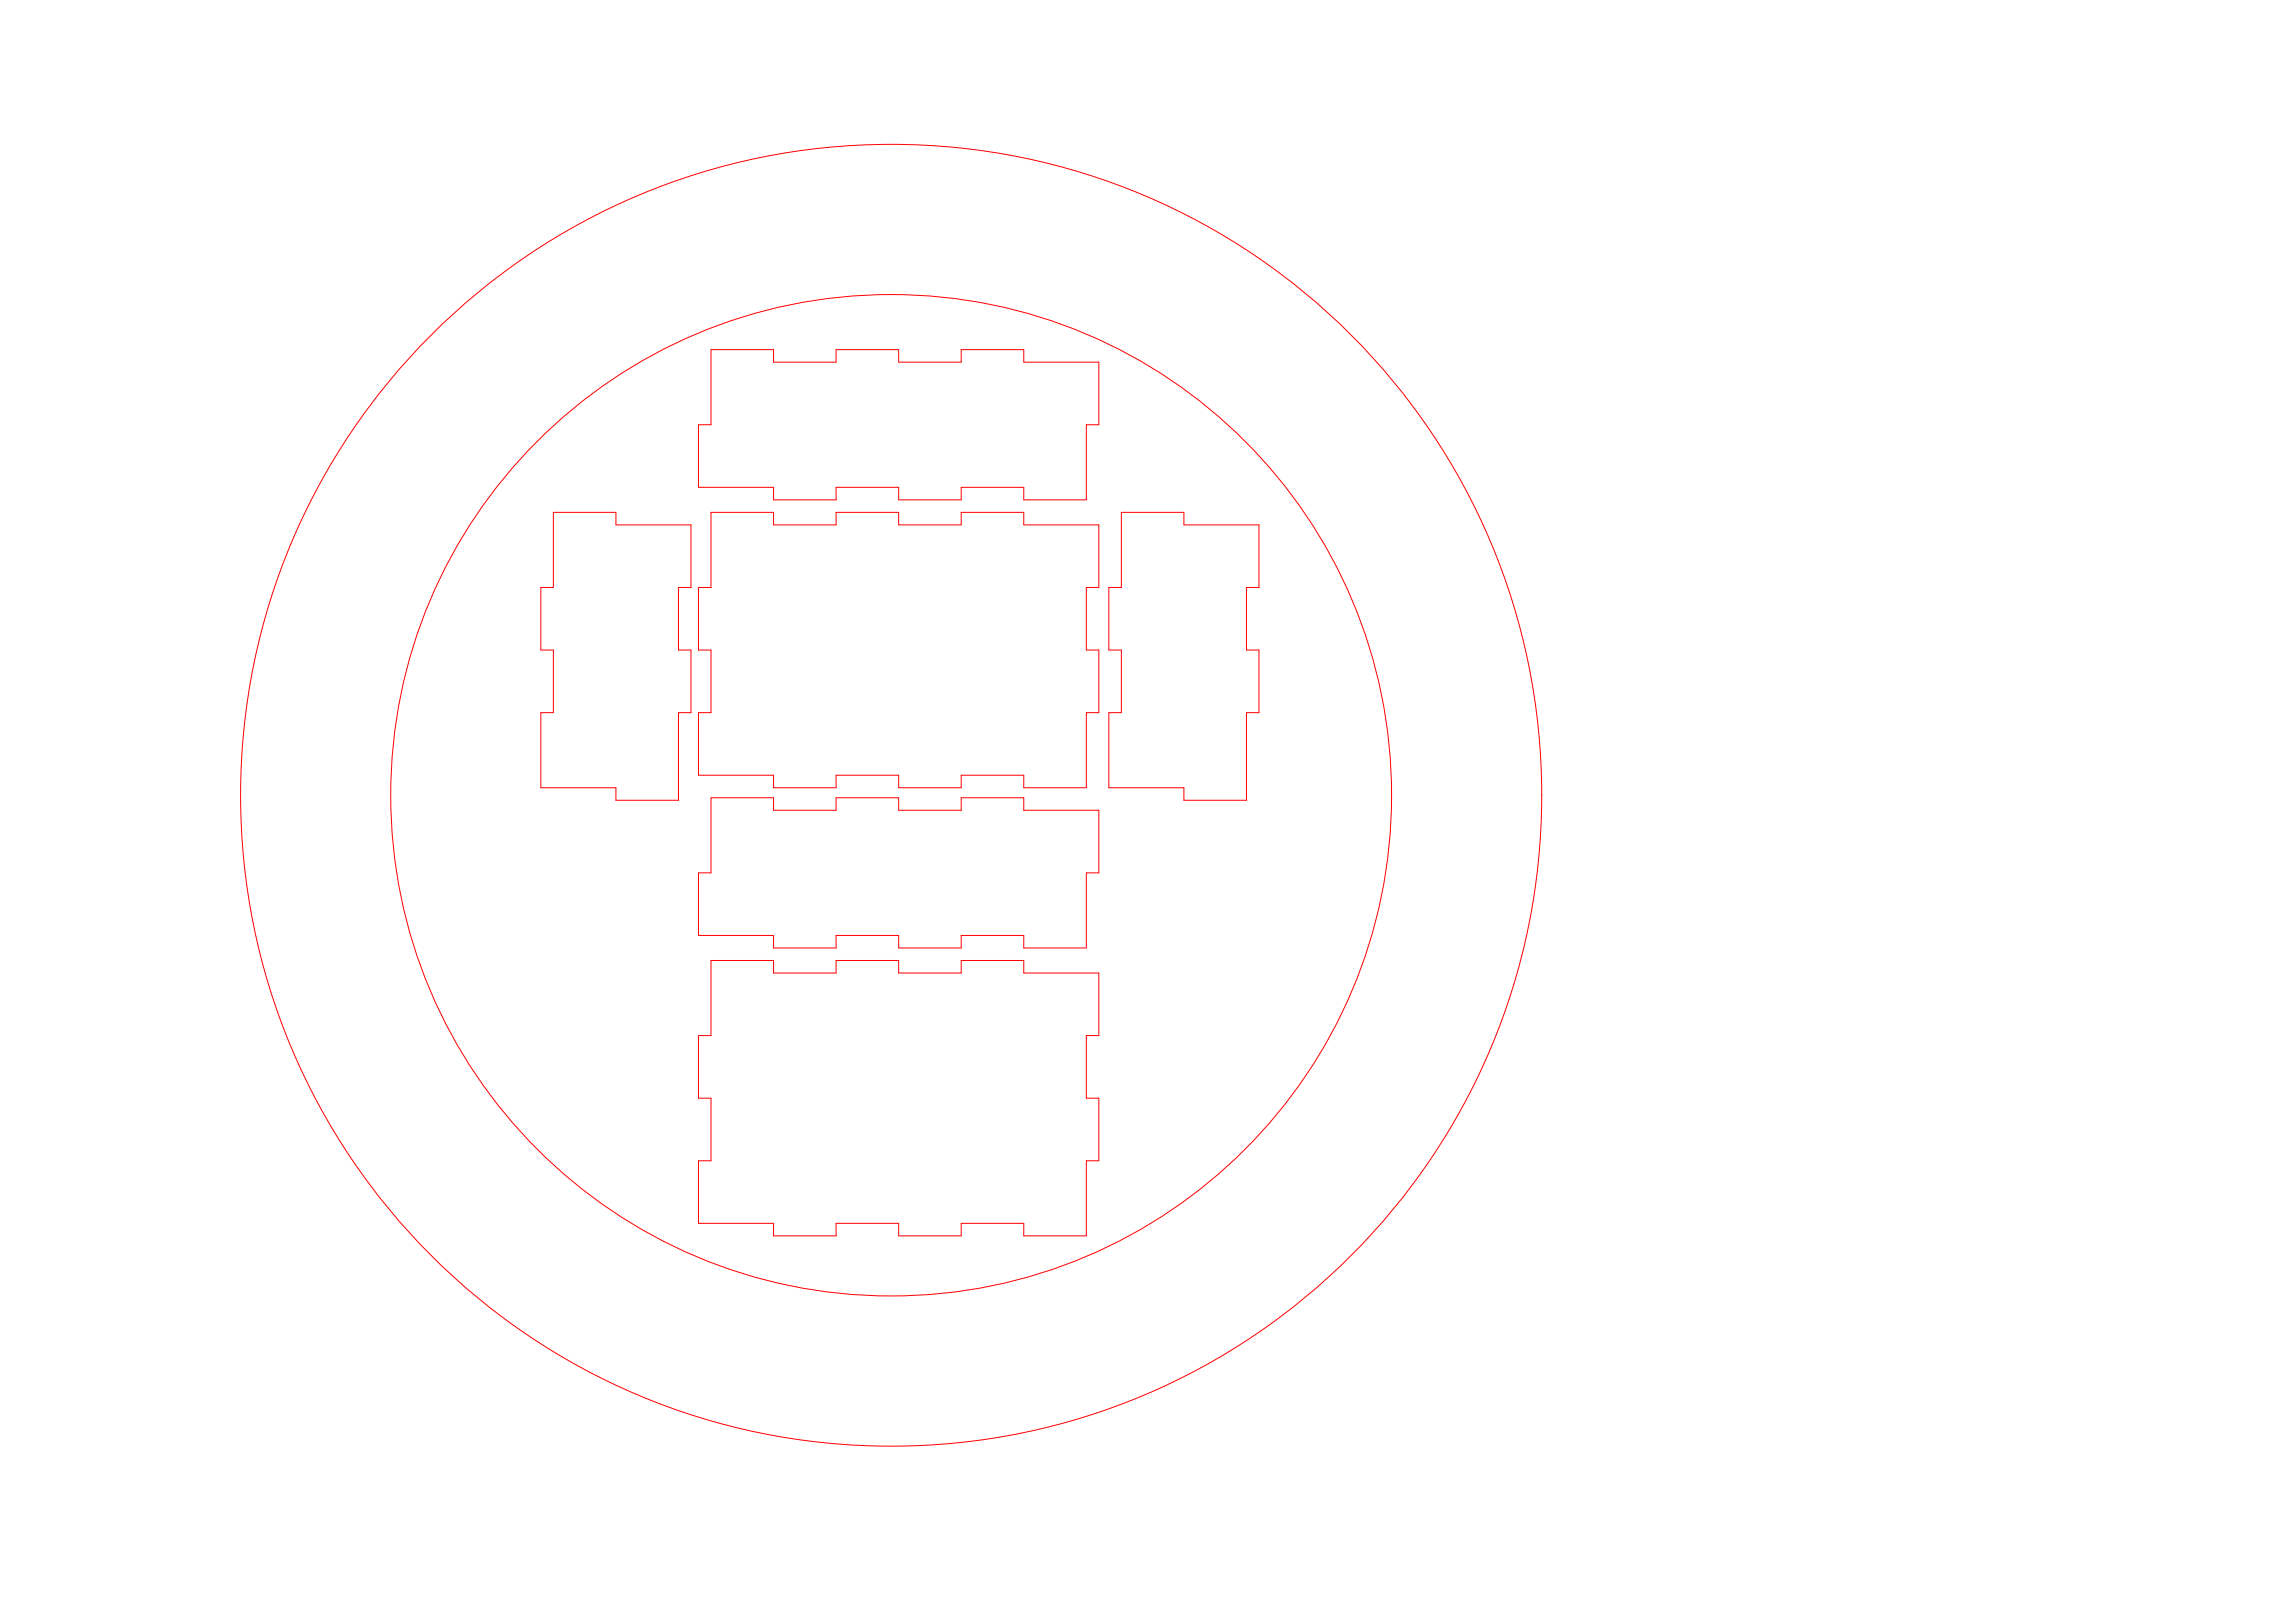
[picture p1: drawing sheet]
<svg xmlns="http://www.w3.org/2000/svg" width="841mm" height="594mm" viewBox="0 0 841 594" stroke-linecap="round" stroke-linejoin="round" font-family="sans-serif">
<!-- layer: Fullcut -->
<g fill="none" stroke="#f00" stroke-width=".37">
<path d="M260.6 128.1h22.9v4.5h22.9v-4.5h22.9v4.5h22.9v-4.5h23v4.5h27.5v23h-4.6v27.5h-22.9v-4.6h-23v4.6h-22.9v-4.6h-22.9v4.6h-22.9v-4.6h-27.5v-22.9h4.6zM202.8 187.7h22.9v4.5h27.5v23h-4.6v22.9h4.6v22.9h-4.6v32.1h-22.9v-4.6h-27.5v-27.5h4.6v-22.9h-4.6v-22.9h4.6zM260.6 187.7h22.9v4.5h22.9v-4.5h22.9v4.5h22.9v-4.5h23v4.5h27.5v23h-4.6v22.9h4.6v22.9h-4.6v27.5h-22.9v-4.6h-23v4.6h-22.9v-4.6h-22.9v4.6h-22.9v-4.6h-27.5v-22.9h4.6v-22.9h-4.6v-22.9h4.6zM410.9 187.7h23v4.5h27.5v23h-4.6v22.9h4.6v22.9h-4.6v32.1h-22.9v-4.6h-27.6v-27.5h4.6v-22.9h-4.6v-22.9h4.6zM260.6 292.2h22.9v4.6h22.9v-4.6h22.9v4.6h22.9v-4.6h23v4.6h27.5v22.9h-4.6v27.5h-22.9v-4.6h-23v4.6h-22.9v-4.6h-22.9v4.6h-22.9v-4.6h-27.5v-22.9h4.6zM260.6 351.8h22.9v4.6h22.9v-4.6h22.9v4.6h22.9v-4.6h23v4.6h27.5v22.9h-4.6v22.9h4.6v22.9h-4.6v27.6h-22.9v-4.6h-23v4.6h-22.9v-4.6h-22.9v4.6h-22.9v-4.6h-27.5v-23h4.6v-22.9h-4.6v-22.9h4.6z"/>
<circle cx="326.5" cy="291.3" r="238.4"/>
<circle cx="326.6" cy="291.3" r="183.4"/>
</g>
</svg>
